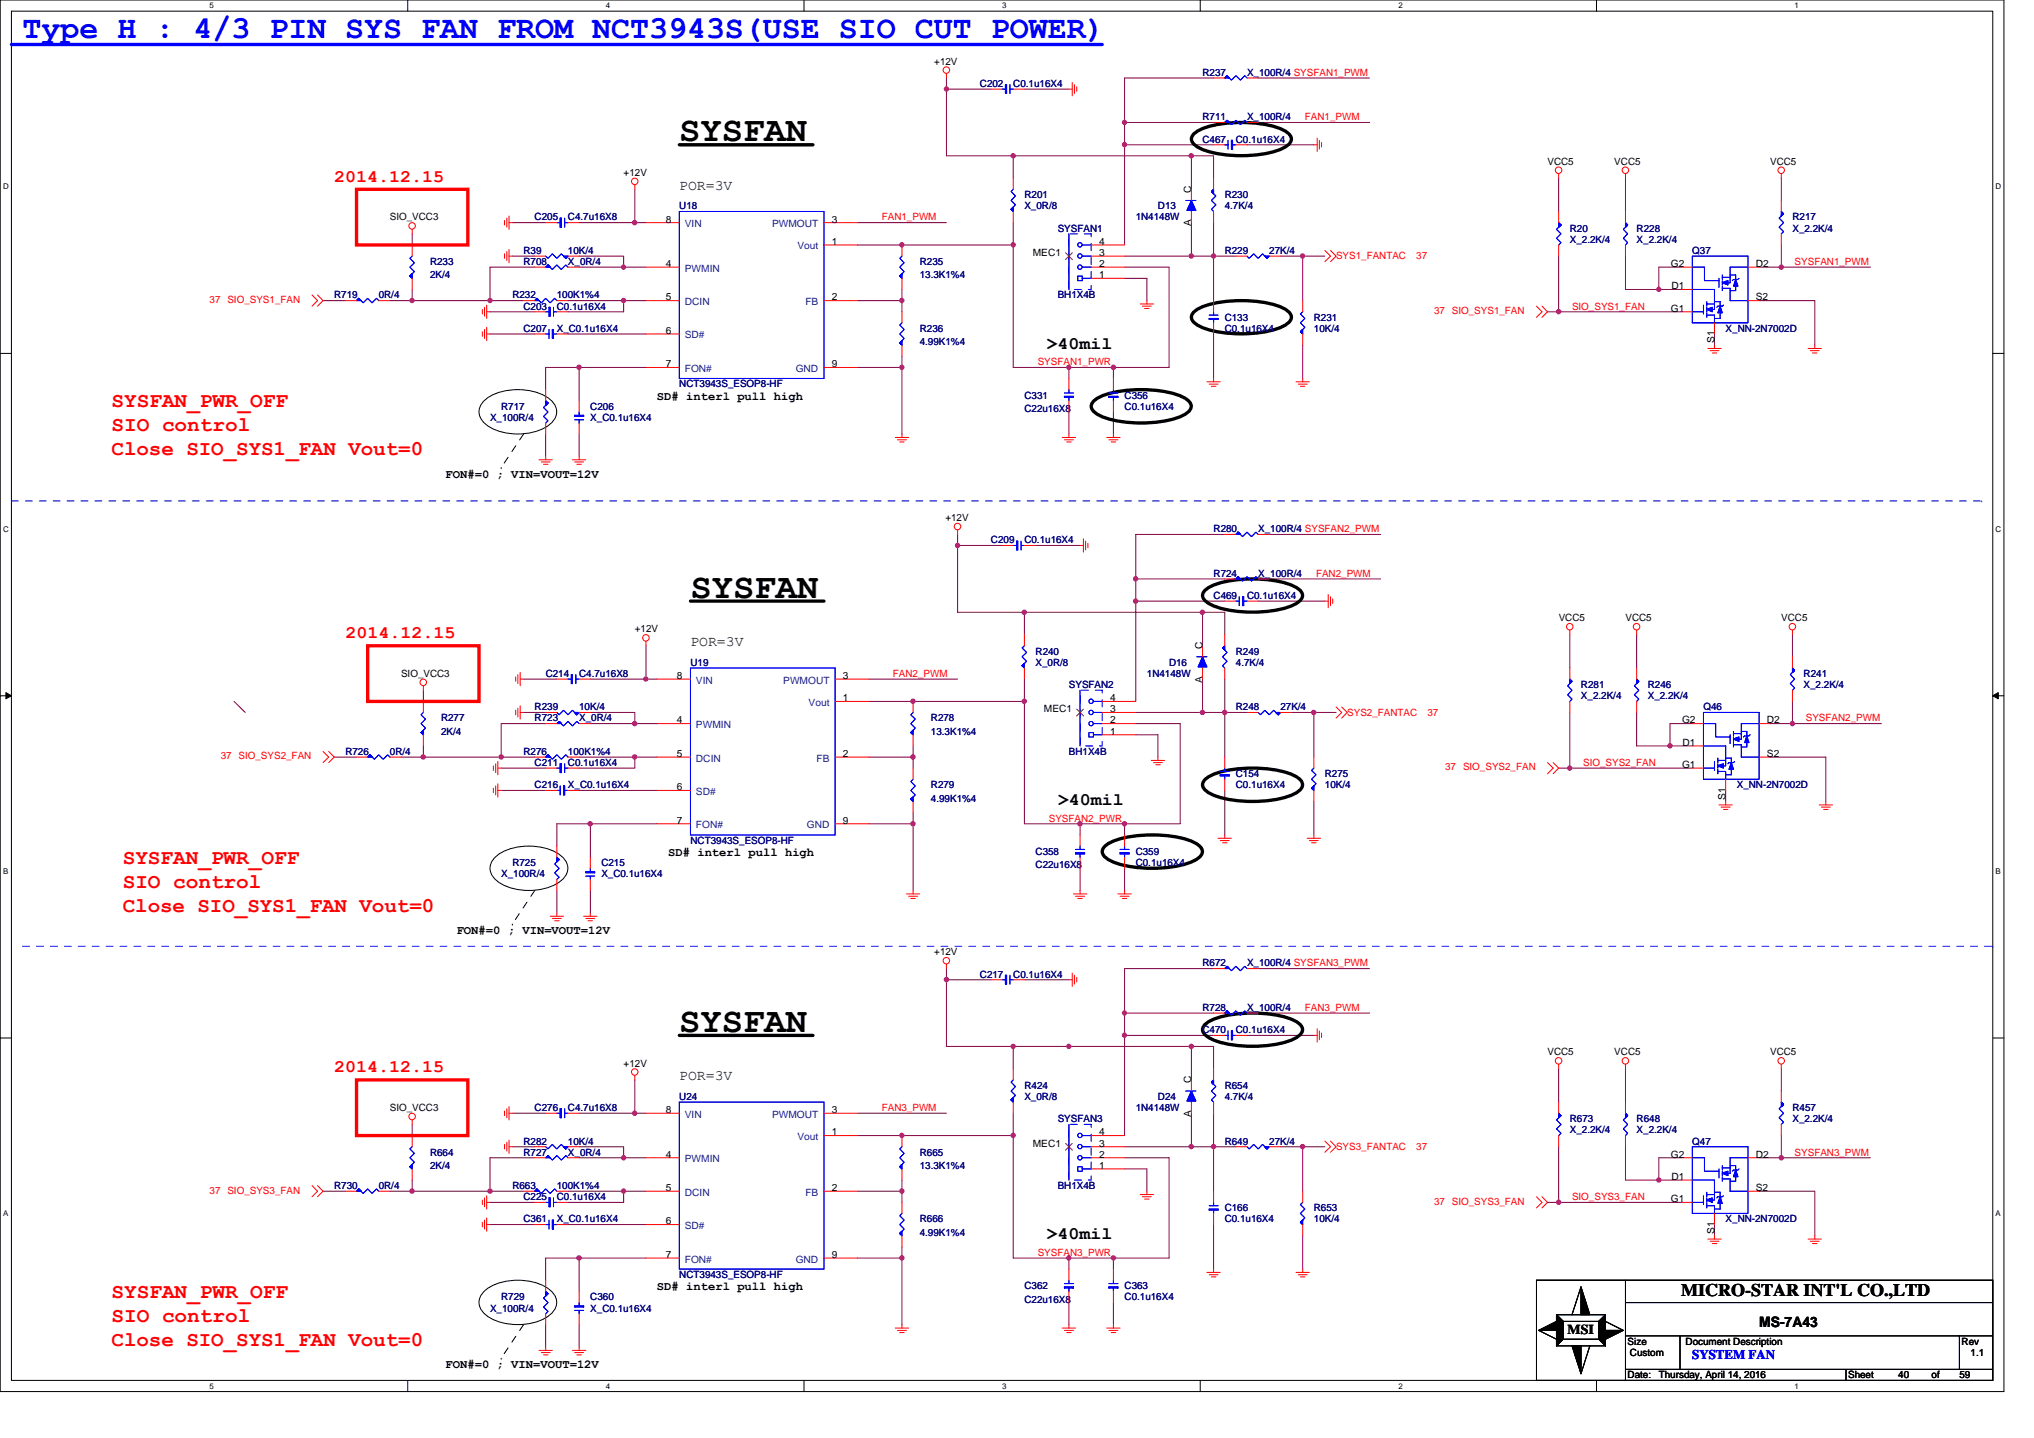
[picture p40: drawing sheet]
<svg xmlns="http://www.w3.org/2000/svg" width="297mm" height="210mm" viewBox="0 0 297 210" stroke-linecap="round" stroke-linejoin="round" font-family="sans-serif">
<defs><g id="words">
<g font-size="5.2">
<text x="99.2" y="20.6">SYSFAN</text>
<text x="100.8" y="87.3">SYSFAN</text>
<text x="99.2" y="150.7">SYSFAN</text>
</g>
<text font-size="4.7" fill="#00f" x="3.3" y="5.6">Type H : 4/3 PIN SYS FAN FROM NCT3943S(USE SIO CUT POWER)</text>
<g font-size="3.1" fill="#f00">
<text x="16.3" y="59.5">SYSFAN_PWR_OFF</text>
<text x="16.3" y="63">SIO control</text>
<text x="16.3" y="66.5">Close SIO_SYS1_FAN Vout=0</text>
<text x="17.9" y="126.1">SYSFAN_PWR_OFF</text>
<text x="17.9" y="129.6">SIO control</text>
<text x="17.9" y="133.2">Close SIO_SYS1_FAN Vout=0</text>
<text x="16.3" y="189.5">SYSFAN_PWR_OFF</text>
<text x="16.3" y="193">SIO control</text>
<text x="16.3" y="196.6">Close SIO_SYS1_FAN Vout=0</text>
</g>
<g font-size="2.6" fill="#f00">
<text x="48.8" y="26.5">2014.12.15</text>
<text x="50.4" y="93.2">2014.12.15</text>
<text x="48.8" y="156.6">2014.12.15</text>
</g>
<g font-size="2.6">
<text x="152.8" y="50.9">&gt;40mil</text>
<text x="154.5" y="117.6">&gt;40mil</text>
<text x="152.8" y="181">&gt;40mil</text>
<text x="245.5" y="189.3">MICRO-STAR INT'L CO.,LTD</text>
</g>
<g font-size="2.1">
<text x="99.2" y="27.7">POR=3V</text>
<text x="100.8" y="94.3">POR=3V</text>
<text x="99.2" y="157.7">POR=3V</text>
<text x="256.9" y="193.8">MS-7A43</text>
</g>
<text font-size="2" x="228.9" y="194.8">MSI</text>
<text font-size="1.9" fill="#00f" x="247.1" y="198.5">SYSTEM FAN</text>
<g font-size="1.8">
<text x="95.9" y="58.4">SD# interl pull high</text>
<text x="65.1" y="69.7">FON#=0 ; VIN=VOUT=12V</text>
<text x="97.6" y="125">SD# interl pull high</text>
<text x="66.7" y="136.4">FON#=0 ; VIN=VOUT=12V</text>
<text x="95.9" y="188.4">SD# interl pull high</text>
<text x="65.1" y="199.8">FON#=0 ; VIN=VOUT=12V</text>
</g>
<g font-size="1.5">
<text x="136.4" y="9.4">+12V</text>
<text x="91.1" y="25.7">+12V</text>
<text x="174" y="28.1" transform="rotate(-90 174 28.1)">C</text>
<text x="226" y="24.1">VCC5</text>
<text x="235.8" y="24.1">VCC5</text>
<text x="258.5" y="24.1">VCC5</text>
<text x="56.9" y="32.2">SIO_VCC3</text>
<text x="97.2" y="32.5">8</text>
<text x="121.5" y="35.8">1</text>
<text x="121.5" y="32.5">3</text>
<text x="160.5" y="35.8">4</text>
<text x="174" y="33" transform="rotate(-90 174 33)">A</text>
<text x="97.2" y="39">4</text>
<text x="150.8" y="37.4">MEC1</text>
<text x="160.5" y="40.6">1</text>
<text x="160.5" y="39">2</text>
<text x="160.5" y="37.4">3</text>
<text x="244" y="39">G2</text>
<text x="256.4" y="39">D2</text>
<text x="97.2" y="43.9">5</text>
<text x="121.5" y="43.9">2</text>
<text x="244" y="45.5">G1</text>
<text x="244.1" y="42.2">D1</text>
<text x="256.4" y="43.9">S2</text>
<text x="97.2" y="48.7">6</text>
<text x="97.2" y="53.6">7</text>
<text x="121.5" y="53.6">9</text>
<text x="250.4" y="50.1" transform="rotate(-90 250.4 50.1)">S1</text>
<text x="138.1" y="76.1">+12V</text>
<text x="92.7" y="92.4">+12V</text>
<text x="175.6" y="94.8" transform="rotate(-90 175.6 94.8)">C</text>
<text x="227.6" y="90.7">VCC5</text>
<text x="237.4" y="90.7">VCC5</text>
<text x="260.1" y="90.7">VCC5</text>
<text x="58.6" y="98.8">SIO_VCC3</text>
<text x="98.9" y="99.1">8</text>
<text x="123.1" y="99.1">3</text>
<text x="175.6" y="99.7" transform="rotate(-90 175.6 99.7)">A</text>
<text x="98.9" y="105.6">4</text>
<text x="123.1" y="102.4">1</text>
<text x="152.5" y="104">MEC1</text>
<text x="162.1" y="107.3">1</text>
<text x="162.1" y="105.6">2</text>
<text x="162.1" y="104">3</text>
<text x="162.1" y="102.4">4</text>
<text x="245.6" y="105.6">G2</text>
<text x="258" y="105.6">D2</text>
<text x="98.9" y="110.5">5</text>
<text x="123.1" y="110.5">2</text>
<text x="245.6" y="112.1">G1</text>
<text x="245.7" y="108.9">D1</text>
<text x="258" y="110.5">S2</text>
<text x="98.9" y="115.4">6</text>
<text x="252" y="116.8" transform="rotate(-90 252 116.8)">S1</text>
<text x="98.9" y="120.3">7</text>
<text x="123.1" y="120.3">9</text>
<text x="136.4" y="139.5">+12V</text>
<text x="91.1" y="155.7">+12V</text>
<text x="226" y="154.1">VCC5</text>
<text x="235.8" y="154.1">VCC5</text>
<text x="258.5" y="154.1">VCC5</text>
<text x="174" y="158.2" transform="rotate(-90 174 158.2)">C</text>
<text x="56.9" y="162.2">SIO_VCC3</text>
<text x="97.2" y="162.5">8</text>
<text x="121.5" y="165.8">1</text>
<text x="121.5" y="162.5">3</text>
<text x="150.8" y="167.4">MEC1</text>
<text x="160.5" y="167.4">3</text>
<text x="160.5" y="165.8">4</text>
<text x="174" y="163.1" transform="rotate(-90 174 163.1)">A</text>
<text x="97.2" y="169">4</text>
<text x="97.2" y="173.9">5</text>
<text x="121.5" y="173.9">2</text>
<text x="160.5" y="170.7">1</text>
<text x="160.5" y="169">2</text>
<text x="244" y="169">G2</text>
<text x="244.1" y="172.3">D1</text>
<text x="256.4" y="173.9">S2</text>
<text x="256.4" y="169">D2</text>
<text x="97.2" y="178.8">6</text>
<text x="244" y="175.6">G1</text>
<text x="97.2" y="183.7">7</text>
<text x="121.5" y="183.7">9</text>
<text x="250.4" y="180.1" transform="rotate(-90 250.4 180.1)">S1</text>
<text x="237.7" y="196.4">Size</text>
<text x="246.2" y="196.4">Document Description</text>
<text x="286.5" y="196.4">Rev</text>
<text x="237.7" y="201.3">Date:</text>
<text x="238" y="198">Custom</text>
<text x="242.2" y="201.3">Thursday, April 14, 2016</text>
<text x="269.9" y="201.3">Sheet</text>
<text x="277.2" y="201.3">40</text>
<text x="282.1" y="201.3">of</text>
<text x="286.1" y="201.3">59</text>
<text x="287.8" y="198">1.1</text>
</g>
<g font-size="1.5" fill="#000080">
<text x="175.6" y="11.1">R237</text>
<text x="182.1" y="11.1">X_100R/4 SYSFAN1_PWM</text>
<text x="143.1" y="12.7">C202</text>
<text x="148" y="12.7">C0.1u16X4</text>
<text x="175.6" y="17.6">R711</text>
<text x="182.1" y="17.6">X_100R/4</text>
<text x="175.6" y="20.8">C467</text>
<text x="180.5" y="20.8">C0.1u16X4</text>
<text x="149.6" y="29">R201</text>
<text x="178.9" y="29">R230</text>
<text x="78.1" y="32.2">C205</text>
<text x="82.9" y="32.2">C4.7u16X8</text>
<text x="99.2" y="30.6">U18</text>
<text x="149.6" y="30.6">X_0R/8</text>
<text x="154.5" y="33.8">SYSFAN1</text>
<text x="165.9" y="32.2">1N4148W</text>
<text x="169.1" y="30.6">D13</text>
<text x="178.9" y="30.6">4.7K/4</text>
<text x="229.3" y="33.8">R20</text>
<text x="229.3" y="35.5">X_2.2K/4</text>
<text x="239" y="33.8">R228</text>
<text x="239" y="35.5">X_2.2K/4</text>
<text x="261.8" y="32.2">R217</text>
<text x="261.8" y="33.8">X_2.2K/4</text>
<text x="62.8" y="38.7">R233</text>
<text x="62.8" y="40.7">2K/4</text>
<text x="76.5" y="38.7">R708</text>
<text x="76.5" y="37.1">R39</text>
<text x="82.9" y="38.7">X_0R/4</text>
<text x="82.9" y="37.1">10K/4</text>
<text x="134.3" y="38.7">R235</text>
<text x="134.3" y="40.7">13.3K1%4</text>
<text x="178.9" y="37.1">R229</text>
<text x="185.4" y="37.1">27K/4</text>
<text x="247.1" y="37.1">Q37</text>
<text x="48.8" y="43.6">R719</text>
<text x="55.3" y="43.6">0R/4</text>
<text x="74.8" y="43.6">R232</text>
<text x="76.5" y="45.2">C203</text>
<text x="81.3" y="45.2">C0.1u16X4</text>
<text x="81.3" y="43.6">100K1%4</text>
<text x="154.5" y="43.6">BH1X4B</text>
<text x="178.9" y="46.8">C133</text>
<text x="191.9" y="46.8">R231</text>
<text x="76.5" y="48.5">C207</text>
<text x="81.3" y="48.5">X_C0.1u16X4</text>
<text x="134.3" y="48.5">R236</text>
<text x="134.3" y="50.4">4.99K1%4</text>
<text x="178.9" y="48.4">C0.1u16X4</text>
<text x="191.9" y="48.4">10K/4</text>
<text x="252" y="48.5">X_NN-2N7002D</text>
<text x="73.2" y="59.8">R717</text>
<text x="86.2" y="59.8">C206</text>
<text x="99.2" y="56.6">NCT3943S_ESOP8-HF</text>
<text x="149.6" y="58.2">C331</text>
<text x="164.2" y="58.2">C356</text>
<text x="164.2" y="59.8">C0.1u16X4</text>
<text x="71.6" y="61.5">X_100R/4</text>
<text x="86.2" y="61.5">X_C0.1u16X4</text>
<text x="149.6" y="60.2">C22u16X8</text>
<text x="177.2" y="77.7">R280</text>
<text x="183.7" y="77.7">X_100R/4 SYSFAN2_PWM</text>
<text x="144.7" y="79.4">C209</text>
<text x="149.6" y="79.4">C0.1u16X4</text>
<text x="177.2" y="84.2">R724</text>
<text x="177.2" y="87.5">C469</text>
<text x="182.1" y="87.5">C0.1u16X4</text>
<text x="183.7" y="84.2">X_100R/4</text>
<text x="151.2" y="95.6">R240</text>
<text x="180.5" y="95.6">R249</text>
<text x="79.7" y="98.8">C214</text>
<text x="84.6" y="98.8">C4.7u16X8</text>
<text x="100.8" y="97.2">U19</text>
<text x="151.2" y="97.2">X_0R/8</text>
<text x="156.1" y="100.5">SYSFAN2</text>
<text x="167.5" y="98.8">1N4148W</text>
<text x="170.7" y="97.2">D16</text>
<text x="180.5" y="97.2">4.7K/4</text>
<text x="230.9" y="100.5">R281</text>
<text x="240.6" y="100.5">R246</text>
<text x="263.4" y="98.8">R241</text>
<text x="263.4" y="100.5">X_2.2K/4</text>
<text x="64.4" y="105.3">R277</text>
<text x="64.4" y="107.3">2K/4</text>
<text x="78.1" y="103.7">R239</text>
<text x="78.1" y="105.3">R723</text>
<text x="84.6" y="103.7">10K/4</text>
<text x="84.6" y="105.3">X_0R/4</text>
<text x="136" y="105.3">R278</text>
<text x="136" y="107.3">13.3K1%4</text>
<text x="180.5" y="103.7">R248</text>
<text x="187" y="103.7">27K/4</text>
<text x="230.9" y="102.1">X_2.2K/4</text>
<text x="240.6" y="102.1">X_2.2K/4</text>
<text x="248.8" y="103.7">Q46</text>
<text x="50.4" y="110.2">R726</text>
<text x="56.9" y="110.2">0R/4</text>
<text x="76.5" y="110.2">R276</text>
<text x="78.1" y="111.9">C211</text>
<text x="82.9" y="111.9">C0.1u16X4</text>
<text x="82.9" y="110.2">100K1%4</text>
<text x="156.1" y="110.2">BH1X4B</text>
<text x="180.5" y="113.5">C154</text>
<text x="193.5" y="113.5">R275</text>
<text x="78.1" y="115.1">C216</text>
<text x="82.9" y="115.1">X_C0.1u16X4</text>
<text x="136" y="115.1">R279</text>
<text x="136" y="117.1">4.99K1%4</text>
<text x="180.5" y="115.1">C0.1u16X4</text>
<text x="193.5" y="115.1">10K/4</text>
<text x="253.6" y="115.1">X_NN-2N7002D</text>
<text x="100.8" y="123.2">NCT3943S_ESOP8-HF</text>
<text x="151.2" y="124.9">C358</text>
<text x="165.9" y="124.9">C359</text>
<text x="73.2" y="128.1">X_100R/4</text>
<text x="74.8" y="126.5">R725</text>
<text x="87.8" y="126.5">C215</text>
<text x="87.8" y="128.1">X_C0.1u16X4</text>
<text x="151.2" y="126.8">C22u16X8</text>
<text x="165.9" y="126.5">C0.1u16X4</text>
<text x="143.1" y="142.7">C217</text>
<text x="148" y="142.7">C0.1u16X4</text>
<text x="175.6" y="141.1">R672</text>
<text x="182.1" y="141.1">X_100R/4 SYSFAN3_PWM</text>
<text x="175.6" y="147.6">R728</text>
<text x="182.1" y="147.6">X_100R/4</text>
<text x="175.6" y="150.9">C470</text>
<text x="180.5" y="150.9">C0.1u16X4</text>
<text x="99.2" y="160.6">U24</text>
<text x="149.6" y="159">R424</text>
<text x="149.6" y="160.6">X_0R/8</text>
<text x="169.1" y="160.6">D24</text>
<text x="178.9" y="159">R654</text>
<text x="178.9" y="160.6">4.7K/4</text>
<text x="76.5" y="167.1">R282</text>
<text x="78.1" y="162.2">C276</text>
<text x="82.9" y="162.2">C4.7u16X8</text>
<text x="82.9" y="167.1">10K/4</text>
<text x="154.5" y="163.9">SYSFAN3</text>
<text x="165.9" y="162.2">1N4148W</text>
<text x="178.9" y="167.1">R649</text>
<text x="185.4" y="167.1">27K/4</text>
<text x="229.3" y="163.9">R673</text>
<text x="229.3" y="165.5">X_2.2K/4</text>
<text x="239" y="163.9">R648</text>
<text x="239" y="165.5">X_2.2K/4</text>
<text x="247.1" y="167.1">Q47</text>
<text x="261.8" y="162.2">R457</text>
<text x="261.8" y="163.9">X_2.2K/4</text>
<text x="48.8" y="173.6">R730</text>
<text x="55.3" y="173.6">0R/4</text>
<text x="62.8" y="168.8">R664</text>
<text x="62.8" y="170.7">2K/4</text>
<text x="74.8" y="173.6">R663</text>
<text x="76.5" y="168.8">R727</text>
<text x="81.3" y="173.6">100K1%4</text>
<text x="82.9" y="168.8">X_0R/4</text>
<text x="134.3" y="168.8">R665</text>
<text x="134.3" y="170.7">13.3K1%4</text>
<text x="154.5" y="173.6">BH1X4B</text>
<text x="76.5" y="175.3">C225</text>
<text x="76.5" y="178.5">C361</text>
<text x="81.3" y="175.3">C0.1u16X4</text>
<text x="81.3" y="178.5">X_C0.1u16X4</text>
<text x="134.3" y="178.5">R666</text>
<text x="178.9" y="176.9">C166</text>
<text x="178.9" y="178.5">C0.1u16X4</text>
<text x="191.9" y="176.9">R653</text>
<text x="191.9" y="178.5">10K/4</text>
<text x="252" y="178.5">X_NN-2N7002D</text>
<text x="134.3" y="180.5">4.99K1%4</text>
<text x="71.6" y="191.5">X_100R/4</text>
<text x="73.2" y="189.9">R729</text>
<text x="86.2" y="189.9">C360</text>
<text x="86.2" y="191.5">X_C0.1u16X4</text>
<text x="99.2" y="186.6">NCT3943S_ESOP8-HF</text>
<text x="149.6" y="188.3">C362</text>
<text x="149.6" y="190.2">C22u16X8</text>
<text x="164.2" y="188.3">C363</text>
<text x="164.2" y="189.9">C0.1u16X4</text>
</g>
<g font-size="1.5" fill="#f00">
<text x="190.6" y="17.6">FAN1_PWM</text>
<text x="128.8" y="32.2">FAN1_PWM</text>
<text x="195.1" y="37.9">SYS1_FANTAC</text>
<text x="206.8" y="37.9">37</text>
<text x="262.1" y="38.7">SYSFAN1_PWM</text>
<text x="30.6" y="44.2">37 SIO_SYS1_FAN</text>
<text x="209.4" y="45.9">37 SIO_SYS1_FAN</text>
<text x="229.6" y="45.2">SIO_SYS1_FAN</text>
<text x="151.5" y="53.3">SYSFAN1_PWR</text>
<text x="192.2" y="84.2">FAN2_PWM</text>
<text x="130.4" y="98.8">FAN2_PWM</text>
<text x="196.7" y="104.5">SYS2_FANTAC</text>
<text x="208.4" y="104.5">37</text>
<text x="263.7" y="105.3">SYSFAN2_PWM</text>
<text x="32.2" y="110.9">37 SIO_SYS2_FAN</text>
<text x="211" y="112.5">37 SIO_SYS2_FAN</text>
<text x="231.2" y="111.8">SIO_SYS2_FAN</text>
<text x="153.2" y="120">SYSFAN2_PWR</text>
<text x="190.6" y="147.6">FAN3_PWM</text>
<text x="128.8" y="162.2">FAN3_PWM</text>
<text x="195.1" y="167.9">SYS3_FANTAC</text>
<text x="206.8" y="167.9">37</text>
<text x="262.1" y="168.7">SYSFAN3_PWM</text>
<text x="30.6" y="174.3">37 SIO_SYS3_FAN</text>
<text x="209.4" y="175.9">37 SIO_SYS3_FAN</text>
<text x="229.6" y="175.3">SIO_SYS3_FAN</text>
<text x="151.5" y="183.4">SYSFAN3_PWR</text>
</g>
<g font-size="1.5" fill="#004080">
<text x="100" y="33.2">VIN</text>
<text x="112.8" y="33.2">PWMOUT</text>
<text x="100" y="39.7">PWMIN</text>
<text x="116.5" y="36.4">Vout</text>
<text x="100" y="44.6">DCIN</text>
<text x="117.6" y="44.6">FB</text>
<text x="100" y="49.4">SD#</text>
<text x="100" y="54.3">FON#</text>
<text x="116.2" y="54.3">GND</text>
<text x="101.6" y="99.8">VIN</text>
<text x="114.4" y="99.8">PWMOUT</text>
<text x="101.6" y="106.3">PWMIN</text>
<text x="118.1" y="103.1">Vout</text>
<text x="101.6" y="111.2">DCIN</text>
<text x="119.2" y="111.2">FB</text>
<text x="101.6" y="116.1">SD#</text>
<text x="101.6" y="120.9">FON#</text>
<text x="117.8" y="120.9">GND</text>
<text x="100" y="163.2">VIN</text>
<text x="112.8" y="163.2">PWMOUT</text>
<text x="116.5" y="166.5">Vout</text>
<text x="100" y="169.7">PWMIN</text>
<text x="100" y="174.6">DCIN</text>
<text x="100" y="179.5">SD#</text>
<text x="117.6" y="174.6">FB</text>
<text x="100" y="184.4">FON#</text>
<text x="116.2" y="184.4">GND</text>
</g>
<g font-size="1.2">
<text x="30.6" y="1.2">5</text>
<text x="88.5" y="1.2">4</text>
<text x="146.3" y="1.2">3</text>
<text x="204.2" y="1.2">2</text>
<text x="262.1" y="1.2">1</text>
<text x=".5" y="27.6">D</text>
<text x="291.4" y="27.6">D</text>
<text x=".5" y="77.6">C</text>
<text x="291.4" y="77.6">C</text>
<text x=".5" y="127.6">B</text>
<text x="291.4" y="127.6">B</text>
<text x=".5" y="177.6">A</text>
<text x="291.4" y="177.6">A</text>
<text x="30.6" y="202.8">5</text>
<text x="88.5" y="202.8">4</text>
<text x="146.3" y="202.8">3</text>
<text x="204.2" y="202.8">2</text>
<text x="262.1" y="202.8">1</text>
</g>
</g></defs>
<path d="M0 0h292.6v203.2h-292.6zM1.7 1.6h289.3v200h-289.3z" fill="none" stroke="#000" stroke-width=".15"/>
<g fill="#fff">
<path d="M30.6 .2h.6v1.3h-.6z"/>
<path d="M30.6 201.8h.6v1.3h-.6z"/>
</g>
<path d="M59.5 0v1.6M59.5 201.6v1.6" fill="none" stroke="#000" stroke-width=".15"/>
<g fill="#fff">
<path d="M88.5 .2h.6v1.3h-.6z"/>
<path d="M88.5 201.8h.6v1.3h-.6z"/>
</g>
<path d="M117.4 0v1.6M117.4 201.6v1.6" fill="none" stroke="#000" stroke-width=".15"/>
<g fill="#fff">
<path d="M146.3 .2h.7v1.3h-.7z"/>
<path d="M146.3 201.8h.7v1.3h-.7z"/>
</g>
<path d="M175.3 0v1.6M175.3 201.6v1.6" fill="none" stroke="#000" stroke-width=".15"/>
<g fill="#fff">
<path d="M204.2 .2h.6v1.3h-.6z"/>
<path d="M204.2 201.8h.6v1.3h-.6z"/>
</g>
<path d="M233.1 0v1.6M233.1 201.6v1.6" fill="none" stroke="#000" stroke-width=".15"/>
<g fill="#fff">
<path d="M262.1 .2h.6v1.3h-.6z"/>
<path d="M262.1 201.8h.6v1.3h-.6z"/>
<path d="M.5 26.6h.8v1.3h-.8z"/>
<path d="M291.4 26.6h.9v1.3h-.9z"/>
<path d="M.5 76.6h.8v1.3h-.8z"/>
<path d="M291.4 76.6h.9v1.3h-.9z"/>
</g>
<path d="M0 51.6h1.7M291 51.6h1.6" fill="none" stroke="#000" stroke-width=".15"/>
<g fill="#fff">
<path d="M.5 126.6h.7v1.3h-.7z"/>
<path d="M291.4 126.6h.8v1.3h-.8z"/>
</g>
<path d="M0 101.6h1.7M291 101.6h1.6" fill="none" stroke="#000" stroke-width=".15"/>
<path d="M.9 101.1l.8 .5-.8 .4zM291 101.6l.8-.5v.9z" fill="#000" stroke="#000" stroke-width=".15"/>
<g fill="#fff">
<path d="M.5 176.6h.7v1.2h-.7z"/>
<path d="M291.4 176.6h.8v1.2h-.8z"/>
</g>
<g fill="none" stroke="#000" stroke-width=".15">
<path d="M70.7 58.5a8.2 8.2 0 0 1 7.8-1.2 4.2 4.2 0 0 1 2.7 2.2 2.31 2.31 0 0 1-1.2 2.7 8.7 8.7 0 0 1-8.7 0 2.26 2.26 0 0 1-.6-3.7zM72.3 125.1a8.3 8.3 0 0 1 7.8-1.1 4.2 4.2 0 0 1 2.7 2.2 2.3 2.3 0 0 1-1.2 2.7 8.7 8.7 0 0 1-8.7 0 2.25 2.25 0 0 1-.6-3.8zM0 151.6h1.7M291 151.6h1.6M70.7 188.5a8.2 8.2 0 0 1 7.8-1.1 4.2 4.2 0 0 1 2.7 2.2 2.31 2.31 0 0 1-1.2 2.7 8.7 8.7 0 0 1-8.7 0 2.26 2.26 0 0 1-.6-3.8zM224.4 186.9h66.6v14.7h-66.6zM224.7 194.3l2.6 1.3M227.3 192h7.2v4.5h-7.2zM227.3 192l1 1M228.3 193h5.2v2.6h-5.2zM228.3 195.6l-1 .9M230.9 187.9l-1.3 4.1"/>
<path d="M232.2 196.5l-1.3 4.1M233.5 195.6l1 .9M234.5 193l2.6 1.3M234.5 192l-1 1M237.4 190.2h53.6M237.4 186.9v14.7M237.4 200h53.6M237.4 195.1h53.6M245.3 195.1v4.9M269.6 200v1.6M286.1 195.1v4.9"/>
</g>
<g fill="none" stroke="#800040" stroke-width=".15">
<path d="M138.2 13h6.5M138.2 13v9.8h9.8M138.2 11.4v1.6M149.6 13h6.5M164.2 17.9v3.2h13M177.2 11.4h-13v6.5h13M183.7 17.9h16.3M183.7 11.4h16.3M60.2 34.1v1.7M74.8 37.4h3.3M74.8 32.5h4.9M78.1 39h-6.5v4.9"/>
<path d="M84.6 37.4h6.5v1.6h-6.5M84.6 32.5h8.1M91.1 39h3.2M92.7 32.5h1.6M92.7 27.6v4.9M125.2 35.8h22.8M125.2 32.5h13M148 32.5v3.3M148 22.8h26M148 22.8v3.2M148 35.8v17.9h8.1M164.2 39h6.5v14.7h-8.1"/>
<path d="M164.2 37.4h9.8M164.2 21.1v14.7M174 22.8v4.8M174 22.8h3.2v3.2M174 37.4h3.2M174 32.5v4.9M177.2 37.4h3.3M177.2 32.5v4.9M177.2 37.4v6.5M182.1 21.1h9.8M187 37.4h3.2M190.2 37.4h3.3"/>
<path d="M190.2 37.4v6.5M227.6 37.4v8.1M227.6 26v4.9M237.4 37.4v4.9h4.8M237.4 26v4.9M245.5 39h-3.3v3.3M256.9 39h3.2M260.1 35.8v3.2M260.1 26v3.3M260.1 39h13.1M47.2 43.9h3.2M56.9 43.9h3.3"/>
<path d="M60.2 43.9h11.4M60.2 42.3v1.6M71.6 48.8h6.5M71.6 45.5h6.5M71.6 43.9h4.9M82.9 48.8h11.4M82.9 43.9h8.2v1.6h-8.2M84.6 53.7h-4.9v3.2M84.6 53.7v4.8M84.6 53.7h9.7M91.1 43.9h3.2M125.2 53.7h6.5"/>
<path d="M125.2 43.9h6.5M131.7 42.3v1.6M131.7 53.7v9.7M131.7 52v1.7M131.7 43.9v1.6M156.1 53.7v1.6M156.1 53.7h6.5M162.6 53.7v1.6M164.2 40.6h3.3v3.3M177.2 48.8v6.5M190.2 50.4v4.9M226 45.5h1.6"/>
<path d="M227.6 45.5h17.9M242.2 42.3h3.3M250.4 48.8v1.6M256.9 43.9h8.1v6.5M79.7 63.4v3.3M84.6 63.4v3.3M139.8 79.7h6.5M139.8 79.7v9.7h9.8M139.8 78v1.7M151.2 79.7h6.5M156.1 60.2v3.2M162.6 60.2v3.2"/>
<path d="M178.9 78h-13v6.5h13M185.4 78h16.2M76.5 99.2h4.8M86.2 99.2h8.1M94.3 99.2h1.6M94.3 94.3v4.9M126.8 99.2h13M149.6 89.4h26M149.6 89.4v3.3M149.6 99.2v3.2M165.9 84.5v3.3h13M165.9 87.8v14.6"/>
<path d="M175.6 89.4v4.9M175.6 89.4h3.3v3.3M175.6 99.2v4.8M178.9 99.2v4.8M183.7 87.8h9.8M185.4 84.5h16.2M229.3 92.7v4.8M239 92.7v4.8M261.8 92.7v3.2M34.2 102.4l1.6 1.6M48.8 110.6h3.3M58.6 110.6h3.2"/>
<path d="M61.8 110.6h11.4M61.8 100.8v1.6M61.8 108.9v1.7M73.2 110.6h4.9M73.2 112.2h6.5M73.2 115.4h6.5M76.5 104h3.2M79.7 105.7h-6.5v4.9M84.6 115.4h11.3M84.6 110.6h8.1v1.6h-8.1M86.2 104h6.5v1.7h-6.5M92.7 105.7h3.2"/>
<path d="M92.7 110.6h3.2M126.8 102.4h22.8M126.8 110.6h6.5M133.3 108.9v1.7M133.3 118.7v1.6M133.3 110.6v1.6M149.6 102.4v17.9h8.1M165.9 107.3h3.2v3.3M165.9 105.7h6.5v14.6h-8.2M165.9 104h9.7M175.6 104h3.3M178.9 104h3.2"/>
<path d="M178.9 104v6.6M178.9 115.4v6.5M188.6 104h3.3M191.9 104h3.2M191.9 117.1v4.8M191.9 104v6.6M227.6 112.2h1.7M229.3 112.2h17.8M229.3 104v8.2M239 104v4.9h4.9M243.9 108.9h3.2M247.1 105.7h-3.2v3.2"/>
<path d="M252 115.4v1.7M258.5 110.6h8.1v6.5M258.5 105.7h3.3M261.8 102.4v3.3M261.8 105.7h13M81.3 130v3.3M86.2 120.3h9.7M86.2 120.3h-4.9v3.2M86.2 120.3v4.9M86.2 130v3.3M126.8 120.3h6.5M133.3 120.3v9.7"/>
<path d="M157.7 120.3v1.6M157.7 126.8v3.2M157.7 120.3h6.5M164.2 120.3v1.6M164.2 126.8v3.2M92.7 157.7v4.9M138.2 143.1h6.5M138.2 143.1v9.7h9.8M138.2 141.4v1.7M148 152.8v3.3M148 152.8h26M149.6 143.1h6.5"/>
<path d="M164.2 147.9v3.3h13M164.2 151.2v14.6M174 152.8v4.9M174 152.8h3.2v3.3M177.2 141.4h-13v6.5h13M182.1 151.2h9.8M183.7 147.9h16.3M183.7 141.4h16.3M227.6 156.1v4.8M237.4 156.1v4.8M260.1 156.1v3.2M47.2 173.9h3.2"/>
<path d="M56.9 173.9h3.3M60.2 173.9h11.4M60.2 164.2v1.6M60.2 172.3v1.6M71.6 178.8h6.5M71.6 175.6h6.5M71.6 173.9h4.9M74.8 167.4h3.3M74.8 162.6h4.9M78.1 169.1h-6.5v4.8M82.9 178.8h11.4M82.9 173.9h8.2v1.7h-8.2"/>
<path d="M84.6 167.4h6.5v1.7h-6.5M84.6 162.6h8.1M91.1 169.1h3.2M91.1 173.9h3.2M92.7 162.6h1.6M125.2 165.8h22.8M125.2 173.9h6.5M125.2 162.6h13M131.7 172.3v1.6M131.7 173.9v1.7M148 162.6v3.2M148 165.8v17.9h8.1"/>
<path d="M164.2 169.1h6.5v14.6h-8.1M164.2 167.4h9.8M164.2 170.7h3.3v3.2M174 167.4h3.2M174 162.6v4.8M177.2 167.4h3.3M177.2 178.8v6.5M177.2 162.6v4.8M177.2 167.4v6.5M187 167.4h3.2M190.2 167.4h3.3M190.2 167.4v6.5"/>
<path d="M226 175.6h1.6M227.6 167.4v8.2M227.6 175.6h17.9M237.4 167.4v4.9h4.8M242.2 172.3h3.3M245.5 169.1h-3.3v3.2M250.4 178.8v1.6M256.9 169.1h3.2M256.9 173.9h8.1v6.5M260.1 165.8v3.3M260.1 169.1h13.1M79.7 193.4v3.3"/>
<path d="M84.6 183.7h-4.9v3.2M84.6 183.7v4.9M84.6 193.4v3.3M84.6 183.7h9.7M125.2 183.7h6.5M131.7 183.7v9.7M131.7 182.1v1.6M156.1 183.7v1.6M156.1 190.2v3.2M156.1 183.7h6.5M162.6 183.7v1.6M162.6 190.2v3.2"/>
<path d="M190.2 180.4v4.9"/>
</g>
<g fill="#f0f" stroke="#f0f" stroke-width=".15">
<circle cx="162.6" cy="53.6" r=".32"/>
<circle cx="242.3" cy="42.3" r=".31"/>
<circle cx="260.1" cy="39" r=".32"/>
<circle cx="190.2" cy="37.4" r=".32"/>
<circle cx="148" cy="22.8" r=".32"/>
<circle cx="174" cy="22.8" r=".32"/>
<circle cx="177.2" cy="37.4" r=".32"/>
<circle cx="174" cy="37.4" r=".32"/>
<circle cx="138.2" cy="13" r=".32"/>
<circle cx="91.1" cy="39" r=".32"/>
<circle cx="60.2" cy="43.9" r=".32"/>
<circle cx="91.1" cy="43.9" r=".32"/>
<circle cx="71.6" cy="43.9" r=".32"/>
<circle cx="92.7" cy="32.5" r=".32"/>
<circle cx="148" cy="35.7" r=".32"/>
<circle cx="131.7" cy="35.7" r=".32"/>
<circle cx="131.7" cy="53.6" r=".32"/>
<circle cx="131.7" cy="43.9" r=".32"/>
<circle cx="84.6" cy="53.6" r=".32"/>
<circle cx="164.2" cy="21.1" r=".32"/>
<circle cx="227.6" cy="45.5" r=".32"/>
<circle cx="156.1" cy="53.6" r=".32"/>
<circle cx="164.2" cy="120.3" r=".32"/>
<circle cx="243.9" cy="108.9" r=".32"/>
<circle cx="261.7" cy="105.7" r=".32"/>
<circle cx="191.8" cy="104" r=".32"/>
<circle cx="149.6" cy="89.4" r=".32"/>
<circle cx="175.6" cy="89.4" r=".32"/>
<circle cx="178.9" cy="104" r=".32"/>
<circle cx="175.6" cy="104" r=".32"/>
<circle cx="139.8" cy="79.6" r=".32"/>
<circle cx="92.7" cy="105.7" r=".32"/>
<circle cx="61.8" cy="110.5" r=".32"/>
<circle cx="92.7" cy="110.5" r=".32"/>
<circle cx="73.2" cy="110.5" r=".32"/>
<circle cx="94.3" cy="99.2" r=".31"/>
<circle cx="149.6" cy="102.4" r=".32"/>
<circle cx="133.3" cy="102.4" r=".32"/>
<circle cx="133.3" cy="120.3" r=".32"/>
<circle cx="133.3" cy="110.5" r=".32"/>
<circle cx="86.2" cy="120.3" r=".32"/>
<circle cx="165.8" cy="87.8" r=".32"/>
<circle cx="229.2" cy="112.2" r=".32"/>
<circle cx="157.7" cy="120.3" r=".32"/>
<circle cx="162.6" cy="183.7" r=".32"/>
<circle cx="242.3" cy="172.3" r=".31"/>
<circle cx="260.1" cy="169.1" r=".32"/>
<circle cx="190.2" cy="167.4" r=".32"/>
<circle cx="156.1" cy="152.8" r=".32"/>
<circle cx="174" cy="152.8" r=".32"/>
<circle cx="177.2" cy="167.4" r=".32"/>
<circle cx="174" cy="167.4" r=".32"/>
<circle cx="138.2" cy="143" r=".32"/>
<circle cx="91.1" cy="169.1" r=".32"/>
<circle cx="60.2" cy="173.9" r=".32"/>
<circle cx="91.1" cy="173.9" r=".32"/>
<circle cx="71.6" cy="173.9" r=".32"/>
<circle cx="92.7" cy="162.6" r=".32"/>
<circle cx="148" cy="165.8" r=".32"/>
<circle cx="131.7" cy="165.8" r=".32"/>
<circle cx="131.7" cy="183.7" r=".32"/>
<circle cx="131.7" cy="173.9" r=".32"/>
<circle cx="84.6" cy="183.7" r=".32"/>
<circle cx="164.2" cy="151.2" r=".32"/>
<circle cx="227.6" cy="175.6" r=".32"/>
<circle cx="156.1" cy="183.7" r=".32"/>
<circle cx="148" cy="152.8" r=".32"/>
<circle cx="164.2" cy="17.9" r=".31"/>
<circle cx="165.8" cy="84.5" r=".32"/>
<circle cx="164.2" cy="147.9" r=".31"/>
</g>
<g fill="none" stroke="#f00" stroke-width=".15">
<path d="M138.2 10.7v.7M144.7 13h1.6M148 13h1.6M156.1 13h.5M156.6 12v2M156.9 12.4v1.3M157.2 12.7v.6M177.2 11.4h1.7M177.2 17.9h1.7M182.1 11.4h1.6M182.1 17.9h1.6M60.2 33.5v.6"/>
<path d="M60.2 35.8v1.6M73.7 37.1v.6M73.7 32.2v.7M74 36.7v1.3M74 31.9v1.3M74.3 36.4v2M74.3 31.5v2M74.3 37.4h.5M74.3 32.5h.5M78.1 39h1.6M78.1 37.4h1.6M79.7 32.5h1.6"/>
<path d="M82.9 39h1.7M82.9 32.5h1.7M82.9 37.4h1.7M92.7 27v.6M94.3 39h4.9M94.3 32.5h4.9M120.3 32.5h4.9M120.3 35.8h4.9M131.7 35.8v1.6M148 26v1.6M148 30.9v1.6M156.1 37.4h.1"/>
<path d="M159.4 39h4.8M159.4 37.4h4.8M159.4 35.8h4.8M174 27.6v1.7M174 30.9v1.6M177.2 26v1.6M177.2 30.9v1.6M177.2 21.1h1.7M180.5 21.1h1.6M180.5 37.4h1.6M185.4 37.4h1.6M191.9 21.1h.5"/>
<path d="M192.4 20.2v1.9M192.7 20.5v1.3M193 20.8v.7M193.5 36.6l.8 .8-.8 .8M194.3 36.6l.8 .8-.8 .8M227.6 25.4v.6M227.6 30.9v1.6M227.6 35.8v1.6M237.4 25.4v.6M237.4 30.9v1.6M237.4 35.8v1.6M245.5 39h1.6"/>
<path d="M255.3 39h1.6M260.1 25.4v.6M260.1 29.3v1.6M260.1 34.1v1.7M45.6 43.1l.8 .8-.8 .8M46.4 43.1l.8 .8-.8 .8M50.4 43.9h1.7M55.3 43.9h1.6M60.2 40.6v1.7M70.4 45.2v.6M70.4 48.5v.6M70.8 44.9v1.3"/>
<path d="M70.8 48.1v1.3M71.1 44.6v1.9M71.1 47.8v1.9M71.1 45.5h.5M71.1 48.8h.5M76.5 43.9h1.6M78.1 45.5h1.6M78.1 48.8h1.6M79.7 56.9v1.6M81.3 45.5h1.6M81.3 43.9h1.6M81.3 48.8h1.6"/>
<path d="M84.6 58.5v1.7M94.3 43.9h4.9M94.3 48.8h4.9M94.3 53.7h4.9M120.3 43.9h4.9M120.3 53.7h4.9M131.7 40.6v1.7M131.7 45.5v1.6M131.7 50.4v1.6M156.1 55.3v1.6M156.1 58.5v1.7M159.4 40.6h4.8"/>
<path d="M162.6 55.3v1.6M162.6 58.5v1.7M166.5 44.4h2M166.8 44.7h1.3M167.1 45h.7M167.5 43.9v.5M176.3 55.8h1.9M176.6 56.1h1.3M176.9 56.4h.7M177.2 43.9v1.6M177.2 47.1v1.7M177.2 55.3v.5"/>
<path d="M189.3 55.8h1.9M189.6 56.1h1.3M189.9 56.4h.7M190.2 55.3v.5M190.2 43.9v1.6M190.2 48.8v1.6M224.4 44.7l.8 .8-.8 .8M225.2 44.7l.8 .8-.8 .8M245.5 42.3h1.6M245.5 45.5h1.6M249.4 50.9h2M249.7 51.2h1.3"/>
<path d="M250.1 51.5h.6M250.4 50.4v.5M250.4 47.1v1.7M255.3 43.9h1.6M264.1 50.9h1.9M264.4 51.2h1.3M264.7 51.5h.6M265 50.4v.5M78.7 67.1h2M79.1 67.5h1.2M79.4 67.8h.6M79.7 66.7v.4"/>
<path d="M79.7 61.8v1.6M83.6 67.1h2M83.9 67.5h1.3M84.2 67.8h.7M84.6 66.7v.4M84.6 61.8v1.6M130.7 63.9h2M131.1 64.2h1.3M131.4 64.5h.6M131.7 63.4v.5M139.8 77.4v.6M146.3 79.7h1.7"/>
<path d="M149.6 79.7h1.6M155.1 63.9h2M155.4 64.2h1.4M155.8 64.5h.6M156.1 63.4v.5M157.7 79.7h.5M158.2 78.7v1.9M158.5 79v1.3M158.9 79.3v.7M161.6 63.9h2M161.9 64.2h1.4M162.3 64.5h.6"/>
<path d="M162.6 63.4v.5M178.9 78h1.6M183.7 78h1.7M75.3 98.8v.7M75.6 98.5v1.3M76 98.2v1.9M76 99.2h.5M81.3 99.2h1.6M84.6 99.2h1.6M94.3 93.6v.7M95.9 99.2h4.9M122 99.2h4.8"/>
<path d="M149.6 92.7v1.6M149.6 97.5v1.7M175.6 94.3v1.6M175.6 97.5v1.7M178.9 87.8h1.6M178.9 84.5h1.6M178.9 92.7v1.6M178.9 97.5v1.7M182.1 87.8h1.6M183.7 84.5h1.7M193.5 87.8h.5M194 86.8v2"/>
<path d="M194.3 87.1v1.3M194.6 87.5v.6M229.3 92v.7M229.3 97.5v1.7M239 92v.7M239 97.5v1.7M261.8 95.9v1.6M261.8 92v.7M47.2 109.7l.8 .9-.8 .8M48 109.7l.8 .9-.8 .8M52.1 110.6h1.6M56.9 110.6h1.7"/>
<path d="M61.8 100.1v.7M61.8 102.4v1.6M61.8 107.3v1.6M72 111.8v.7M72 115.1v.6M72.4 111.5v1.3M72.4 114.8v1.3M72.7 112.2h.5M72.7 115.4h.5M72.7 111.2v1.9M72.7 114.4v2M75.3 103.7v.7"/>
<path d="M75.6 103.4v1.3M76 103.1v1.9M76 104h.5M78.1 110.6h1.6M79.7 105.7h1.6M79.7 112.2h1.6M79.7 104h1.6M79.7 115.4h1.6M82.9 112.2h1.7M82.9 110.6h1.7M82.9 115.4h1.7M84.6 105.7h1.6"/>
<path d="M84.6 104h1.6M95.9 105.7h4.9M95.9 110.6h4.9M95.9 115.4h4.9M122 110.6h4.8M122 102.4h4.8M133.3 102.4v1.6M133.3 107.3v1.6M133.3 112.2v1.6M133.3 117.1v1.6M157.7 104h.1M161 105.7h4.9"/>
<path d="M161 104h4.9M161 102.4h4.9M161 107.3h4.9M168.1 111h2M168.5 111.4h1.3M168.8 111.7h.6M169.1 110.6v.4M178.9 110.6v1.6M178.9 113.8v1.6M182.1 104h1.6M187 104h1.6M191.9 110.6v1.6"/>
<path d="M191.9 115.4v1.7M195.1 103.2l.8 .8-.8 .9M195.9 103.2l.8 .8-.8 .9M226 111.4l.8 .8-.8 .8M226.8 111.4l.8 .8-.8 .8M229.3 102.4v1.6M239 102.4v1.6M247.1 105.7h1.7M247.1 108.9h1.7M247.1 112.2h1.7M251 117.5h2M251.4 117.9h1.3"/>
<path d="M251.7 118.2h.6M252 117.1v.4M252 113.8v1.6M256.9 105.7h1.6M256.9 110.6h1.6M261.8 100.8v1.6M265.7 117.5h1.9M266 117.9h1.3M266.3 118.2h.7M266.6 117.1v.4M80.3 133.8h2M80.7 134.1h1.3"/>
<path d="M81 134.5h.7M81.3 133.3v.5M81.3 123.5v1.7M81.3 128.4v1.6M85.2 133.8h2M85.6 134.1h1.2M85.9 134.5h.6M86.2 133.3v.5M86.2 125.2v1.6M86.2 128.4v1.6M95.9 120.3h4.9M122 120.3h4.8"/>
<path d="M132.4 130.5h1.9M132.7 130.9h1.3M133 131.2h.7M133.3 130v.5M156.8 130.5h1.9M157.1 130.9h1.3M157.4 131.2h.6M157.7 130v.5M157.7 121.9v1.6M157.7 125.2v1.6M163.3 130.5h1.9M163.6 130.9h1.3"/>
<path d="M163.9 131.2h.6M164.2 130v.5M164.2 121.9v1.6M164.2 125.2v1.6M177.9 122.4h1.9M178.2 122.7h1.3M178.5 123.1h.7M178.9 121.9v.5M190.9 122.4h1.9M191.2 122.7h1.3M191.5 123.1h.7M191.9 121.9v.5"/>
<path d="M92.7 157v.7M138.2 140.8v.6M144.7 143.1h1.6M148 156.1v1.6M148 143.1h1.6M156.1 143.1h.5M156.6 142.1v1.9M156.9 142.4v1.3M157.2 142.7v.7M174 157.7v1.6M177.2 156.1v1.6M177.2 151.2h1.7"/>
<path d="M177.2 141.4h1.7M177.2 147.9h1.7M180.5 151.2h1.6M182.1 141.4h1.6M182.1 147.9h1.6M191.9 151.2h.5M192.4 150.2v2M192.7 150.5v1.3M193 150.9v.6M227.6 155.4v.7M237.4 155.4v.7M260.1 155.4v.7"/>
<path d="M260.1 159.3v1.6M45.6 173.1l.8 .8-.8 .9M46.4 173.1l.8 .8-.8 .9M50.4 173.9h1.7M55.3 173.9h1.6M60.2 163.5v.7M60.2 165.8v1.6M60.2 170.7v1.6M70.4 175.2v.7M70.4 178.5v.7M70.8 174.9v1.3M70.8 178.2v1.3"/>
<path d="M71.1 174.6v2M71.1 177.8v2M71.1 175.6h.5M71.1 178.8h.5M73.7 167.1v.7M73.7 162.2v.7M74 166.8v1.3M74 161.9v1.3M74.3 166.5v1.9M74.3 161.6v1.9M74.3 167.4h.5M74.3 162.6h.5"/>
<path d="M76.5 173.9h1.6M78.1 175.6h1.6M78.1 169.1h1.6M78.1 167.4h1.6M78.1 178.8h1.6M79.7 162.6h1.6M81.3 175.6h1.6M81.3 173.9h1.6M81.3 178.8h1.6M82.9 169.1h1.7M82.9 162.6h1.7M82.9 167.4h1.7"/>
<path d="M94.3 173.9h4.9M94.3 169.1h4.9M94.3 162.6h4.9M94.3 178.8h4.9M120.3 173.9h4.9M120.3 162.6h4.9M120.3 165.8h4.9M131.7 165.8v1.6M131.7 170.7v1.6M131.7 175.6v1.6M148 160.9v1.7M156.1 167.4h.1"/>
<path d="M159.4 169.1h4.8M159.4 167.4h4.8M159.4 165.8h4.8M159.4 170.7h4.8M166.5 174.4h2M166.8 174.8h1.3M167.1 175.1h.7M167.5 173.9v.5M174 160.9v1.7M177.2 160.9v1.7M177.2 173.9v1.7M177.2 177.2v1.6"/>
<path d="M180.5 167.4h1.6M185.4 167.4h1.6M190.2 173.9v1.7M190.2 178.8v1.6M193.5 166.6l.8 .8-.8 .9M194.3 166.6l.8 .8-.8 .9M224.4 174.8l.8 .8-.8 .8M225.2 174.8l.8 .8-.8 .8M227.6 160.9v1.7M227.6 165.8v1.6M237.4 160.9v1.7M237.4 165.8v1.6"/>
<path d="M245.5 175.6h1.6M245.5 169.1h1.6M245.5 172.3h1.6M250.4 177.2v1.6M255.3 173.9h1.6M255.3 169.1h1.6M260.1 164.2v1.6M78.7 197.2h2M79.1 197.5h1.2M79.4 197.8h.6M79.7 196.7v.5M79.7 186.9v1.7"/>
<path d="M79.7 191.8v1.6M83.6 197.2h2M83.9 197.5h1.3M84.2 197.8h.7M84.6 196.7v.5M84.6 188.6v1.6M84.6 191.8v1.6M94.3 183.7h4.9M120.3 183.7h4.9M130.7 193.9h2M131.1 194.3h1.3M131.4 194.6h.6"/>
<path d="M131.7 193.4v.5M131.7 180.4v1.7M155.1 193.9h2M155.4 194.3h1.4M155.8 194.6h.6M156.1 193.4v.5M156.1 185.3v1.6M156.1 188.6v1.6M161.6 193.9h2M161.9 194.3h1.4M162.3 194.6h.6M162.6 193.4v.5"/>
<path d="M162.6 185.3v1.6M162.6 188.6v1.6M176.3 185.8h1.9M176.6 186.1h1.3M176.9 186.5h.7M177.2 185.3v.5M189.3 185.8h1.9M189.6 186.1h1.3M189.9 186.5h.7M190.2 185.3v.5M249.4 180.9h2M249.7 181.3h1.3"/>
<path d="M250.1 181.6h.6M250.4 180.4v.5M264.1 180.9h1.9M264.4 181.3h1.3M264.7 181.6h.6M265 180.4v.5"/>
<circle cx="138.2" cy="10.2" r=".48"/>
<circle cx="60.2" cy="33" r=".48"/>
<circle cx="92.7" cy="26.5" r=".48"/>
<circle cx="227.6" cy="24.9" r=".48"/>
<circle cx="237.4" cy="24.9" r=".48"/>
<circle cx="260.1" cy="24.9" r=".48"/>
<circle cx="139.8" cy="76.9" r=".48"/>
<circle cx="61.8" cy="99.6" r=".48"/>
<circle cx="94.3" cy="93.1" r=".48"/>
<circle cx="229.2" cy="91.5" r=".48"/>
<circle cx="239" cy="91.5" r=".48"/>
<circle cx="261.8" cy="91.5" r=".48"/>
<circle cx="92.7" cy="156.5" r=".48"/>
<circle cx="138.2" cy="140.3" r=".48"/>
<circle cx="227.6" cy="154.9" r=".48"/>
<circle cx="237.4" cy="154.9" r=".48"/>
<circle cx="260.1" cy="154.9" r=".48"/>
<circle cx="60.2" cy="163" r=".48"/>
</g>
<g fill="#000" stroke="#000" stroke-width=".15">
<path d="M224.7 194.3l2.6-1.3v1.3zM230.9 187.9l1.3 4.1h-1.3zM234.5 194.3h2.6l-2.6 1.3zM229.6 196.5h1.3v4.1z"/>
<path d="M227.3 192l1 1v2.6l-1 .9z" fill-rule="evenodd"/>
<path d="M227.3 192l1 1v2.6l-1 .9z" fill-rule="evenodd"/>
<path d="M227.3 192l1 1v2.6l-1 .9z" fill-rule="evenodd"/>
<path d="M234.5 192v4.5l-1-.9v-2.6z" fill-rule="evenodd"/>
<path d="M234.5 192v4.5l-1-.9v-2.6z" fill-rule="evenodd"/>
<path d="M234.5 192v4.5l-1-.9v-2.6z" fill-rule="evenodd"/>
</g>
<path d="M174.4 19.5a10.2 10.2 0 0 1 5.6-1.6 16.1 16.1 0 0 1 7.6 1.2 1.25 1.25 0 0 1 .9 1.6 4.1 4.1 0 0 1-2.5 1.5 18.9 18.9 0 0 1-10.3-.3 2.19 2.19 0 0 1-1.7-1.6l.1-.4zM99.2 21.1h19.5M159.8 58.5a10.1 10.1 0 0 1 5.5-1.6 16 16 0 0 1 7.7 1.2 1.27 1.27 0 0 1 .8 1.7 4.1 4.1 0 0 1-2.4 1.4 18.9 18.9 0 0 1-10.3-.3 2.19 2.19 0 0 1-1.7-1.6l.1-.4zM174.4 45.5a10.2 10.2 0 0 1 5.6-1.6 16.1 16.1 0 0 1 7.6 1.2 1.25 1.25 0 0 1 .9 1.6 4.1 4.1 0 0 1-2.5 1.5 18.9 18.9 0 0 1-10.3-.3 2.19 2.19 0 0 1-1.7-1.6l.1-.4zM100.8 87.8h19.5M176.1 86.1a10.2 10.2 0 0 1 5.5-1.5 16.1 16.1 0 0 1 7.6 1.1 1.25 1.25 0 0 1 .9 1.7 4.1 4.1 0 0 1-2.5 1.4 18.9 18.9 0 0 1-10.3-.3 2.19 2.19 0 0 1-1.7-1.5l.1-.5zM176.1 113.7a10.1 10.1 0 0 1 5.5-1.5 16 16 0 0 1 7.6 1.2 1.27 1.27 0 0 1 .9 1.6 4.1 4.1 0 0 1-2.5 1.5 18.9 18.9 0 0 1-10.3-.3 2.19 2.19 0 0 1-1.7-1.6l.1-.4zM161.4 123.5a10.1 10.1 0 0 1 5.6-1.5 16.1 16.1 0 0 1 7.6 1.1 1.27 1.27 0 0 1 .9 1.7 4.1 4.1 0 0 1-2.5 1.4 18.9 18.9 0 0 1-10.3-.3 2.19 2.19 0 0 1-1.7-1.5l.1-.5zM99.2 151.2h19.5M176.1 149.5a10.2 10.2 0 0 1 5.5-1.5 16.1 16.1 0 0 1 7.6 1.1 1.25 1.25 0 0 1 .9 1.7 4.1 4.1 0 0 1-2.5 1.4 18.9 18.9 0 0 1-10.3-.3 2.19 2.19 0 0 1-1.7-1.6l.1-.4z" fill="none" stroke="#000" stroke-width=".49"/>
<path d="M1.7 6.5h159.3" fill="none" stroke="#00f" stroke-width=".49"/>
<path d="M52.1 27.6h16.2v8.2h-16.2zM53.7 94.3h16.3v8.1h-16.3zM52.1 157.7h16.2v8.1h-16.2z" fill="none" stroke="#f00" stroke-width=".49"/>
<path d="M73.2 68.3h.1M76.5 63.4l-3.3 4.9M74.8 134.9h.1M78.1 130l-3.3 4.9M73.2 198.3h.1M76.5 193.4l-3.3 4.9" fill="none" stroke="#000" stroke-width=".15" stroke-dasharray="1 1 1 1 1 1 1 1"/>
<path d="M156.1 34.1h3.3v8.2h-3.3zM1.7 73.2h287.7M289.4 73.2h.1M157.7 100.8h3.3v8.1h-3.3zM3.3 138.2h287.7M291 138.2h.1M156.1 164.2h3.3v8.1h-3.3z" fill="none" stroke="#00f" stroke-width=".15" stroke-dasharray="1 1 1 1 1 1 1 1"/>
<g fill="none" stroke="#00f" stroke-width=".15">
<path d="M146.3 13h.5M146.8 12.4h.2v1.3h-.2zM147.5 12.4v1.3M147.5 13h.5M178.9 11.4l.3-.4 .6 .7 .7-.7 .6 .7 .7-.7 .3 .4M178.9 17.9l.3-.3 .6 .6 .7-.6 .6 .6 .7-.6 .3 .3M60.2 37.4l-.3 .3 .6 .7-.6 .6 .6 .7-.6 .6 .3 .3M79.7 37.4l.3 .3 .7-.6 .6 .6 .7-.6 .6 .6 .3-.3M79.7 39l.3-.3 .7 .6 .6-.6 .7 .6 .6-.6 .3 .3M81.3 32.5h.5M81.8 31.9h.2v1.3h-.2zM82.5 31.9v1.3"/>
<path d="M82.5 32.5h.4M99.2 30.9h21.1v24.4h-21.1zM131.7 37.4l-.3 .3 .6 .7-.6 .6 .6 .7-.6 .6 .3 .3M148 27.6l-.3 .4 .6 .6-.6 .7 .6 .6-.6 .7 .3 .3M156.1 34.1v8.2M158 39h1.4M158 37.4h1.4M158 35.8h1.4M173.2 29.3h1.4M174 30.7v.2M177.2 27.6l-.3 .4 .7 .6-.7 .7 .7 .6-.7 .7 .3 .3M178.9 21.1h.4"/>
<path d="M179.3 20.5v1.3M179.8 20.5h.2v1.3h-.2zM180 21.1h.5M182.1 37.4l.3 .3 .7-.6 .6 .6 .7-.6 .6 .6 .4-.3M227.6 32.5l.4 .4-.7 .6 .7 .6-.7 .7 .7 .6-.4 .4M237.4 32.5l.3 .4-.6 .6 .6 .6-.6 .7 .6 .6-.3 .4M247.1 39h1.8v2h2.1M247.1 37.4h8.2v9.7h-8.2zM255.3 39h-2.6v1.5M260.1 30.9l.4 .3-.7 .7 .7 .6-.7 .7 .7 .6-.4 .3M52.1 43.9l.3-.3 .6 .6 .7-.6 .6 .6 .7-.6 .3 .3M78.1 43.9l.3-.3 .7 .6 .6-.6 .6 .6 .7-.6 .3 .3"/>
<path d="M79.7 48.8h.5M79.7 58.5l.3 .3-.6 .7 .6 .7-.6 .6 .6 .6-.3 .4M79.7 45.5h.5M80.2 48.1v1.3M80.2 44.9h.1v1.3h-.1zM80.7 48.1h.1v1.3h-.1zM80.8 44.9v1.3M80.8 45.5h.5M80.8 48.8h.5M131.7 47.1l-.3 .4 .6 .6-.6 .7 .6 .6-.6 .7 .3 .3M155.4 57.9h1.4v.1h-1.4zM155.4 57.4h1.4"/>
<path d="M156.1 58v.5M156.1 56.9v.5M157.4 40.3h.6v.7h-.6zM158 40.6h1.4M161.9 57.9h1.4v.1h-1.4zM161.9 57.4h1.4M162.6 58v.5M162.6 56.9v.5M176.6 46h1.3M176.6 46.5h1.3v.2h-1.3zM177.2 46.7v.4M177.2 45.5v.5"/>
<path d="M190.2 45.5l-.3 .3 .7 .7-.7 .6 .7 .7-.7 .7 .3 .3M247.1 45.5h1.7M247.1 42.3h3.3v2.1M248.8 44.6v1.2M249.3 44.4h1.1M249.3 46h1.1v.5M249.3 44.9v.6M249.3 45.7v.6M249.3 44v.7M250.4 44h.8v2.5h-.8M250.4 44.4v.8h-.3M250.4 46.5v.6"/>
<path d="M251 40.6v1.4M251.5 42.1h1.2v1.8h2.6M251.5 41v.6M251.5 40.2v.6M251.5 41.8v.6M251.5 40.5h1.2M251.7 44.6l-.2 .1h-.6l-.2 .2M252.7 40.2h.8v2.2h-.8M252.7 40.5v.8h-.4M254 40.6l-.2 .2h-.6l-.2 .2M83.9 60.6h1.3v.2h-1.3zM83.9 61.3h1.3"/>
<path d="M84.6 60.2v.4M84.6 61.3v.5M148 79.7h.5M148.5 79h.1v1.3h-.1zM149.1 79v1.3M149.1 79.7h.5M180.5 78l.3-.3 .7 .7 .6-.7 .7 .7 .6-.7 .3 .3M82.9 99.2h.5M83.4 98.5h.2v1.3h-.2zM84.1 98.5v1.3M84.1 99.2h.5M100.8 97.5h21.2v24.4h-21.2z"/>
<path d="M149.6 94.3l-.3 .3 .6 .7-.6 .6 .6 .7-.6 .6 .3 .3M174.8 95.9h1.5M175.6 97.4v.1M178.9 94.3l-.4 .3 .7 .7-.7 .6 .7 .7-.7 .6 .4 .3M180.5 87.8h.5M180.5 84.5l.3-.3 .7 .7 .6-.7 .7 .7 .6-.7 .3 .3M181 87.1v1.3M181.5 87.1h.1v1.3h-.1zM181.6 87.8h.5M229.3 99.2l.3 .3-.7 .6 .7 .7-.7 .7 .7 .6-.3 .3M239 99.2l.3 .3-.6 .6 .6 .7-.6 .7 .6 .6-.3 .3M261.8 97.5l.3 .4-.7 .6 .7 .7-.7 .6 .7 .7-.3 .3"/>
<path d="M53.7 110.6l.3-.4 .7 .7 .6-.7 .7 .7 .6-.7 .3 .4M61.8 104l-.3 .4 .6 .6-.6 .7 .6 .6-.6 .7 .3 .3M79.7 110.6l.3-.4 .7 .7 .6-.7 .7 .7 .6-.7 .3 .4M81.3 105.7l.4-.4 .6 .7 .6-.7 .7 .7 .6-.7 .4 .4M81.3 112.2h.5M81.3 115.4h.5M81.3 104l.4 .4 .6-.7 .6 .7 .7-.7 .6 .7 .4-.4M81.8 114.8v1.3M81.8 111.5h.2v1.3h-.2zM82.3 114.8h.2v1.3h-.2zM82.5 115.4h.4M82.5 111.5v1.3"/>
<path d="M82.5 112.2h.4M133.3 104l-.3 .4 .7 .6-.7 .7 .7 .6-.7 .7 .3 .3M133.3 113.8l-.3 .3 .7 .7-.7 .6 .7 .7-.7 .6 .3 .4M157.7 100.8v8.1M159 107h.7v.6h-.7zM159.7 107.3h1.3M159.7 105.7h1.3M159.7 104h1.3M159.7 102.4h1.3M178.2 113.1h1.3v.2h-1.3zM178.2 112.6h1.3M178.9 113.3v.5"/>
<path d="M178.9 112.2v.4M183.7 104l.4 .4 .6-.7 .7 .7 .6-.7 .7 .7 .3-.4M191.9 112.2l-.4 .3 .7 .6-.7 .7 .7 .6-.7 .7 .4 .3M248.8 104h8.1v9.8h-8.1zM248.8 105.7h1.7v1.9h2.2M248.8 112.2h1.6M248.8 108.9h3.2v2.1M250.4 111.2v1.3M250.9 111.5v.7M250.9 112.3v.7M250.9 110.7v.7M250.9 111h1.1"/>
<path d="M250.9 112.6h1.1v.5M252 111v.8h-.3M252 110.7h.8v2.4h-.8M252 113.1v.7M252.7 107.3v1.3M253.2 108.8h1.1v1.8h2.6M253.2 107.6v.7M253.2 106.8v.7M253.2 108.4v.7M253.2 107.1h1.1M253.3 111.2l-.1 .2h-.7l-.2 .1M254.3 106.8h.8v2.3h-.8"/>
<path d="M254.3 107.1v.8h-.3M255.6 107.3l-.2 .2h-.6l-.2 .1M256.9 105.7h-2.6v1.4M81.3 125.2l.4 .3-.7 .7 .7 .6-.7 .6 .7 .7-.4 .3M85.6 127.9h1.2M85.6 127.3h1.2v.1h-1.2zM86.2 126.8v.5M86.2 127.9v.5M157.1 124h1.3M157.1 124.5h1.3v.2h-1.3zM157.7 124.7v.5M157.7 123.5v.5"/>
<path d="M163.6 124.5h1.3v.2h-1.3zM163.6 124h1.3M164.2 124.7v.5M164.2 123.5v.5M146.3 143.1h.5M146.8 142.4h.2v1.3h-.2zM147.5 142.4v1.3M147.5 143.1h.5M148 157.7l-.3 .3 .6 .7-.6 .6 .6 .7-.6 .6 .3 .3M173.2 159.3h1.4M177.2 157.7l-.3 .3 .7 .7-.7 .6 .7 .7-.7 .6 .3 .3M178.9 141.4l.3-.3 .6 .7 .7-.7 .6 .7 .7-.7 .3 .3"/>
<path d="M178.9 147.9l.3-.3 .6 .7 .7-.7 .6 .7 .7-.7 .3 .3M178.9 151.2h.4M179.3 150.5v1.3M179.8 150.5h.2v1.3h-.2zM180 151.2h.5M52.1 173.9l.3-.3 .6 .7 .7-.7 .6 .7 .7-.7 .3 .3M60.2 167.4l-.3 .4 .6 .6-.6 .7 .6 .6-.6 .7 .3 .3M78.1 173.9l.3-.3 .7 .7 .6-.7 .6 .7 .7-.7 .3 .3M79.7 178.8h.5M79.7 167.4l.3 .4 .7-.7 .6 .7 .7-.7 .6 .7 .3-.4M79.7 175.6h.5M79.7 169.1l.3-.4 .7 .7 .6-.7 .7 .7 .6-.7 .3 .4"/>
<path d="M80.2 174.9h.1v1.3h-.1zM80.2 178.2v1.3M80.7 178.2h.1v1.3h-.1zM80.8 174.9v1.3M80.8 175.6h.5M80.8 178.8h.5M81.3 162.6h.5M81.8 161.9h.2v1.3h-.2zM82.5 161.9v1.3M82.5 162.6h.4M99.2 160.9h21.1v24.4h-21.1zM131.7 167.4l-.3 .4 .6 .6-.6 .7 .6 .6-.6 .7 .3 .3"/>
<path d="M131.7 177.2l-.3 .3 .6 .7-.6 .6 .6 .7-.6 .6 .3 .3M156.1 164.2v8.1M157.4 170.4h.6v.6h-.6zM158 170.7h1.4M158 169.1h1.4M158 167.4h1.4M158 165.8h1.4M174 160.8v.1M176.6 176.1h1.3M176.6 176.6h1.3v.1h-1.3zM177.2 176.7v.5M177.2 175.6v.5"/>
<path d="M182.1 167.4l.3 .4 .7-.7 .6 .7 .7-.7 .6 .7 .4-.4M190.2 175.6l-.3 .3 .7 .7-.7 .6 .7 .6-.7 .7 .3 .3M227.6 162.6l.4 .3-.7 .6 .7 .7-.7 .6 .7 .7-.4 .3M237.4 162.6l.3 .3-.6 .6 .6 .7-.6 .6 .6 .7-.3 .3M247.1 169.1h1.8v1.9h2.1M247.1 175.6h1.7M247.1 172.3h3.3v2.1M247.1 167.4h8.2v9.8h-8.2zM248.8 174.6v1.3M249.3 174.4h1.1M249.3 176.1h1.1v.5M249.3 174.9v.7"/>
<path d="M249.3 175.7v.7M249.3 174.1v.7M250.4 174.1h.8v2.5h-.8M250.4 174.4v.8h-.3M250.4 176.6v.6M251 170.7v1.3M251.5 172.1h1.2v1.8h2.6M251.5 171v.7M251.5 170.2v.7M251.5 171.8v.7M251.5 170.5h1.2M251.7 174.6l-.2 .2h-.6l-.2 .1"/>
<path d="M252.7 170.2h.8v2.3h-.8M252.7 170.5v.8h-.4M254 170.7l-.2 .2h-.6l-.2 .1M255.3 169.1h-2.6v1.4M260.1 160.9l.4 .4-.7 .6 .7 .7-.7 .6 .7 .7-.4 .3M79.7 188.6l.3 .3-.6 .6 .6 .7-.6 .7 .6 .6-.3 .3M83.9 190.7h1.3v.2h-1.3zM83.9 191.3h1.3M84.6 190.2v.5M84.6 191.3v.5M155.4 187.9h1.4v.2h-1.4zM155.4 187.4h1.4"/>
<path d="M156.1 188.1v.5M156.1 186.9v.5M161.9 187.9h1.4v.2h-1.4zM161.9 187.4h1.4M162.6 188.1v.5M162.6 186.9v.5"/>
<circle cx="157.7" cy="39" r=".32"/>
<circle cx="157.7" cy="37.4" r=".32"/>
<circle cx="157.7" cy="35.7" r=".32"/>
<circle cx="159.3" cy="104" r=".32"/>
<circle cx="159.3" cy="102.4" r=".32"/>
<circle cx="159.3" cy="105.7" r=".32"/>
<circle cx="157.7" cy="165.8" r=".32"/>
<circle cx="157.7" cy="167.4" r=".32"/>
<circle cx="157.7" cy="169.1" r=".32"/>
</g>
<g fill="#00f" stroke="#00f" stroke-width=".15">
<path d="M174 159.3l.6 1.5h-1.3z"/>
<path d="M174 29.3l.6 1.4h-1.3z"/>
<path d="M175.6 95.9l.7 1.5h-1.3z"/>
<path d="M180.8 77.7l.3 .3h-.6l.3-.3 .3 .3z" fill-rule="evenodd"/>
<path d="M180.8 77.7l.3 .3h-.6l.3-.3 .3 .3z" fill-rule="evenodd"/>
<path d="M229.3 99.2l.3 .3-.3 .3 .3-.3-.3 .3z" fill-rule="evenodd"/>
<path d="M229.3 99.2l.3 .3-.3 .3 .3-.3-.3 .3z" fill-rule="evenodd"/>
<path d="M261.8 97.5l.3 .4-.3 .3 .3-.3-.3 .3z" fill-rule="evenodd"/>
<path d="M261.8 97.5l.3 .4-.3 .3 .3-.3-.3 .3z" fill-rule="evenodd"/>
<path d="M178.9 11.4l.3-.4 .3 .4-.3-.4 .3 .4z" fill-rule="evenodd"/>
<path d="M178.9 11.4l.3-.4 .3 .4-.3-.4 .3 .4z" fill-rule="evenodd"/>
<path d="M227.6 162.6l.4 .3-.4 .3 .4-.3-.4 .3z" fill-rule="evenodd"/>
<path d="M227.6 162.6l.4 .3-.4 .3 .4-.3-.4 .3z" fill-rule="evenodd"/>
<path d="M227.6 32.5l.4 .4-.4 .3 .4-.3-.4 .3z" fill-rule="evenodd"/>
<path d="M227.6 32.5l.4 .4-.4 .3 .4-.3-.4 .3z" fill-rule="evenodd"/>
<path d="M180.8 84.2l.3 .3h-.6l.3-.3 .3 .3z" fill-rule="evenodd"/>
<path d="M180.8 84.2l.3 .3h-.6l.3-.3 .3 .3z" fill-rule="evenodd"/>
<path d="M249.3 45.2l.8-.3v.6z" fill-rule="evenodd"/>
<path d="M251.5 41.3l.8-.3v.6z" fill-rule="evenodd"/>
<path d="M253.5 40.8l.3 1h-.7l.4-1h.1z" fill-rule="evenodd"/>
<path d="M251.2 44.7l.3 1h-.6l.3-1h.2z" fill-rule="evenodd"/>
<path d="M249.3 45.2l.8-.3v.6z" fill-rule="evenodd"/>
<path d="M251.5 41.3l.8-.3v.6z" fill-rule="evenodd"/>
<path d="M253.5 40.8l.3 1h-.7l.4-1h.1z" fill-rule="evenodd"/>
<path d="M251.2 44.7l.3 1h-.6l.3-1h.2z" fill-rule="evenodd"/>
<path d="M178.9 17.9l.3-.3 .3 .3-.3-.3 .3 .3z" fill-rule="evenodd"/>
<path d="M178.9 17.9l.3-.3 .3 .3-.3-.3 .3 .3z" fill-rule="evenodd"/>
<path d="M78.4 173.6l.3 .3h-.6l.3-.3 .3 .3z" fill-rule="evenodd"/>
<path d="M78.4 173.6l.3 .3h-.6l.3-.3 .3 .3z" fill-rule="evenodd"/>
<path d="M250.9 111.8l.8-.3v.7z" fill-rule="evenodd"/>
<path d="M253.2 107.9l.8-.3v.7z" fill-rule="evenodd"/>
<path d="M255.1 107.5l.3 .9h-.6l.3-.9h.2z" fill-rule="evenodd"/>
<path d="M252.8 111.4l.4 .9h-.7l.3-.9h.2z" fill-rule="evenodd"/>
<path d="M250.9 111.8l.8-.3v.7z" fill-rule="evenodd"/>
<path d="M253.2 107.9l.8-.3v.7z" fill-rule="evenodd"/>
<path d="M255.1 107.5l.3 .9h-.6l.3-.9h.2z" fill-rule="evenodd"/>
<path d="M252.8 111.4l.4 .9h-.7l.3-.9h.2z" fill-rule="evenodd"/>
<path d="M83.9 104h.7l-.4 .4z" fill-rule="evenodd"/>
<path d="M83.9 104h.7l-.4 .4z" fill-rule="evenodd"/>
<path d="M79.7 39l.3-.3 .3 .3-.3-.3 .3 .3z" fill-rule="evenodd"/>
<path d="M79.7 39l.3-.3 .3 .3-.3-.3 .3 .3z" fill-rule="evenodd"/>
<path d="M52.4 43.6l.3 .3h-.6l.3-.3 .3 .3z" fill-rule="evenodd"/>
<path d="M52.4 43.6l.3 .3h-.6l.3-.3 .3 .3z" fill-rule="evenodd"/>
<path d="M81.3 105.7l.4-.4 .3 .4-.3-.4 .3 .4z" fill-rule="evenodd"/>
<path d="M81.3 105.7l.4-.4 .3 .4-.3-.4 .3 .4z" fill-rule="evenodd"/>
<path d="M260.1 160.9l.4 .4-.4 .3 .4-.3-.4 .3z" fill-rule="evenodd"/>
<path d="M260.1 160.9l.4 .4-.4 .3 .4-.3-.4 .3z" fill-rule="evenodd"/>
<path d="M237.4 32.5l.3 .4-.3 .3 .3-.3-.3 .3z" fill-rule="evenodd"/>
<path d="M237.4 32.5l.3 .4-.3 .3 .3-.3-.3 .3z" fill-rule="evenodd"/>
<path d="M82.3 37.4h.6l-.3 .3z" fill-rule="evenodd"/>
<path d="M82.3 37.4h.6l-.3 .3z" fill-rule="evenodd"/>
<path d="M178.9 141.4l.3-.3 .3 .3-.3-.3 .3 .3z" fill-rule="evenodd"/>
<path d="M178.9 141.4l.3-.3 .3 .3-.3-.3 .3 .3z" fill-rule="evenodd"/>
<path d="M54 110.2l.3 .4h-.6l.3-.4 .3 .4z" fill-rule="evenodd"/>
<path d="M54 110.2l.3 .4h-.6l.3-.4 .3 .4z" fill-rule="evenodd"/>
<path d="M239 99.2l.3 .3-.3 .3 .3-.3-.3 .3z" fill-rule="evenodd"/>
<path d="M239 99.2l.3 .3-.3 .3 .3-.3-.3 .3z" fill-rule="evenodd"/>
<path d="M81.3 125.2l.4 .3-.4 .3 .4-.3-.4 .3z" fill-rule="evenodd"/>
<path d="M81.3 125.2l.4 .3-.4 .3 .4-.3-.4 .3z" fill-rule="evenodd"/>
<path d="M79.7 169.1l.3-.4 .3 .4-.3-.4 .3 .4z" fill-rule="evenodd"/>
<path d="M79.7 169.1l.3-.4 .3 .4-.3-.4 .3 .4z" fill-rule="evenodd"/>
<path d="M249.3 175.2l.8-.3v.7z" fill-rule="evenodd"/>
<path d="M251.5 171.3l.8-.3v.7z" fill-rule="evenodd"/>
<path d="M253.5 170.9l.3 .9h-.7l.4-.9h.1z" fill-rule="evenodd"/>
<path d="M251.2 174.8l.3 .9h-.6l.3-.9h.2z" fill-rule="evenodd"/>
<path d="M249.3 175.2l.8-.3v.7z" fill-rule="evenodd"/>
<path d="M251.5 171.3l.8-.3v.7z" fill-rule="evenodd"/>
<path d="M253.5 170.9l.3 .9h-.7l.4-.9h.1z" fill-rule="evenodd"/>
<path d="M251.2 174.8l.3 .9h-.6l.3-.9h.2z" fill-rule="evenodd"/>
<path d="M79.7 58.5l.3 .3-.3 .4 .3-.4-.3 .4z" fill-rule="evenodd"/>
<path d="M79.7 58.5l.3 .3-.3 .4 .3-.4-.3 .4z" fill-rule="evenodd"/>
<path d="M186.3 104h.7l-.3 .4z" fill-rule="evenodd"/>
<path d="M186.3 104h.7l-.3 .4z" fill-rule="evenodd"/>
<path d="M59.9 40.3l.3-.3v.6l-.3-.3 .3-.3z" fill-rule="evenodd"/>
<path d="M59.9 40.3l.3-.3v.6l-.3-.3 .3-.3z" fill-rule="evenodd"/>
<path d="M61.5 107l.3-.4v.7l-.3-.3 .3-.4z" fill-rule="evenodd"/>
<path d="M61.5 107l.3-.4v.7l-.3-.3 .3-.4z" fill-rule="evenodd"/>
<path d="M178.9 147.9l.3-.3 .3 .3-.3-.3 .3 .3z" fill-rule="evenodd"/>
<path d="M178.9 147.9l.3-.3 .3 .3-.3-.3 .3 .3z" fill-rule="evenodd"/>
<path d="M82.3 167.4h.6l-.3 .4z" fill-rule="evenodd"/>
<path d="M82.3 167.4h.6l-.3 .4z" fill-rule="evenodd"/>
<path d="M147.7 30.6l.3-.4v.7l-.3-.3 .3-.4z" fill-rule="evenodd"/>
<path d="M147.7 30.6l.3-.4v.7l-.3-.3 .3-.4z" fill-rule="evenodd"/>
<path d="M184.7 37.4h.7l-.4 .3z" fill-rule="evenodd"/>
<path d="M184.7 37.4h.7l-.4 .3z" fill-rule="evenodd"/>
<path d="M237.4 162.6l.3 .3-.3 .3 .3-.3-.3 .3z" fill-rule="evenodd"/>
<path d="M237.4 162.6l.3 .3-.3 .3 .3-.3-.3 .3z" fill-rule="evenodd"/>
<path d="M52.4 173.6l.3 .3h-.6l.3-.3 .3 .3z" fill-rule="evenodd"/>
<path d="M52.4 173.6l.3 .3h-.6l.3-.3 .3 .3z" fill-rule="evenodd"/>
<path d="M149.3 97.2l.3-.3v.6l-.3-.3 .3-.3z" fill-rule="evenodd"/>
<path d="M149.3 97.2l.3-.3v.6l-.3-.3 .3-.3z" fill-rule="evenodd"/>
<path d="M178.5 94.6l.4-.3v.6z" fill-rule="evenodd"/>
<path d="M178.5 94.6l.4-.3v.6z" fill-rule="evenodd"/>
<path d="M79.7 188.6l.3 .3-.3 .3 .3-.3-.3 .3z" fill-rule="evenodd"/>
<path d="M79.7 188.6l.3 .3-.3 .3 .3-.3-.3 .3z" fill-rule="evenodd"/>
<path d="M177.2 27.6v.7l-.3-.3 .3 .3-.3-.3z" fill-rule="evenodd"/>
<path d="M177.2 27.6v.7l-.3-.3 .3 .3-.3-.3z" fill-rule="evenodd"/>
<path d="M59.9 170.4l.3-.4v.7l-.3-.3 .3-.4z" fill-rule="evenodd"/>
<path d="M59.9 170.4l.3-.4v.7l-.3-.3 .3-.4z" fill-rule="evenodd"/>
<path d="M131.7 40v.6l-.3-.3z" fill-rule="evenodd"/>
<path d="M131.7 40v.6l-.3-.3z" fill-rule="evenodd"/>
<path d="M133 107l.3-.4v.7l-.3-.3 .3-.4z" fill-rule="evenodd"/>
<path d="M133 107l.3-.4v.7l-.3-.3 .3-.4z" fill-rule="evenodd"/>
<path d="M191.5 115.1l.4-.3v.6l-.4-.3 .4-.3z" fill-rule="evenodd"/>
<path d="M191.5 115.1l.4-.3v.6l-.4-.3 .4-.3z" fill-rule="evenodd"/>
<path d="M189.9 48.5l.3-.4v.7l-.3-.3 .3-.4z" fill-rule="evenodd"/>
<path d="M189.9 48.5l.3-.4v.7l-.3-.3 .3-.4z" fill-rule="evenodd"/>
<path d="M184.7 167.4h.7l-.4 .4z" fill-rule="evenodd"/>
<path d="M184.7 167.4h.7l-.4 .4z" fill-rule="evenodd"/>
<path d="M131.7 49.7v.7l-.3-.3z" fill-rule="evenodd"/>
<path d="M131.7 49.7v.7l-.3-.3z" fill-rule="evenodd"/>
<path d="M133 116.7l.3-.3v.7l-.3-.4 .3-.3z" fill-rule="evenodd"/>
<path d="M133 116.7l.3-.3v.7l-.3-.4 .3-.3z" fill-rule="evenodd"/>
<path d="M147.7 160.6l.3-.3v.6l-.3-.3 .3-.3z" fill-rule="evenodd"/>
<path d="M147.7 160.6l.3-.3v.6l-.3-.3 .3-.3z" fill-rule="evenodd"/>
<path d="M189.9 178.5l.3-.3v.6l-.3-.3 .3-.3z" fill-rule="evenodd"/>
<path d="M189.9 178.5l.3-.3v.6l-.3-.3 .3-.3z" fill-rule="evenodd"/>
<path d="M131.7 170v.7l-.3-.3z" fill-rule="evenodd"/>
<path d="M131.7 170v.7l-.3-.3z" fill-rule="evenodd"/>
<path d="M177.2 157.7v.6l-.3-.3 .3 .3-.3-.3z" fill-rule="evenodd"/>
<path d="M177.2 157.7v.6l-.3-.3 .3 .3-.3-.3z" fill-rule="evenodd"/>
<path d="M78.4 43.6l.3 .3h-.6l.3-.3 .3 .3z" fill-rule="evenodd"/>
<path d="M78.4 43.6l.3 .3h-.6l.3-.3 .3 .3z" fill-rule="evenodd"/>
<path d="M79.7 110.6l.3-.4 .3 .4-.3-.4 .3 .4z" fill-rule="evenodd"/>
<path d="M79.7 110.6l.3-.4 .3 .4-.3-.4 .3 .4z" fill-rule="evenodd"/>
<path d="M260.1 30.9l.4 .3-.4 .3 .4-.3-.4 .3z" fill-rule="evenodd"/>
<path d="M260.1 30.9l.4 .3-.4 .3 .4-.3-.4 .3z" fill-rule="evenodd"/>
<path d="M131.7 179.8v.6l-.3-.3z" fill-rule="evenodd"/>
<path d="M131.7 179.8v.6l-.3-.3z" fill-rule="evenodd"/>
</g>
<path d="M156.1 34.1h3.3v8.2h-3.3zM157.7 100.8h3.3v8.1h-3.3zM156.1 164.2h3.3v8.1h-3.3z" fill="none" stroke="#fff" stroke-width=".15" stroke-dasharray="1 1 1 1 1 1 1 1"/>
<path d="M155.6 36.9l1 1M156.6 36.9l-1 1M157.2 103.5l1 1M158.2 103.5l-1 1M155.6 167l1 1M156.6 167l-1 1" fill="none" stroke="#804000" stroke-width=".15"/>
<use href="#words"/>
</svg>
